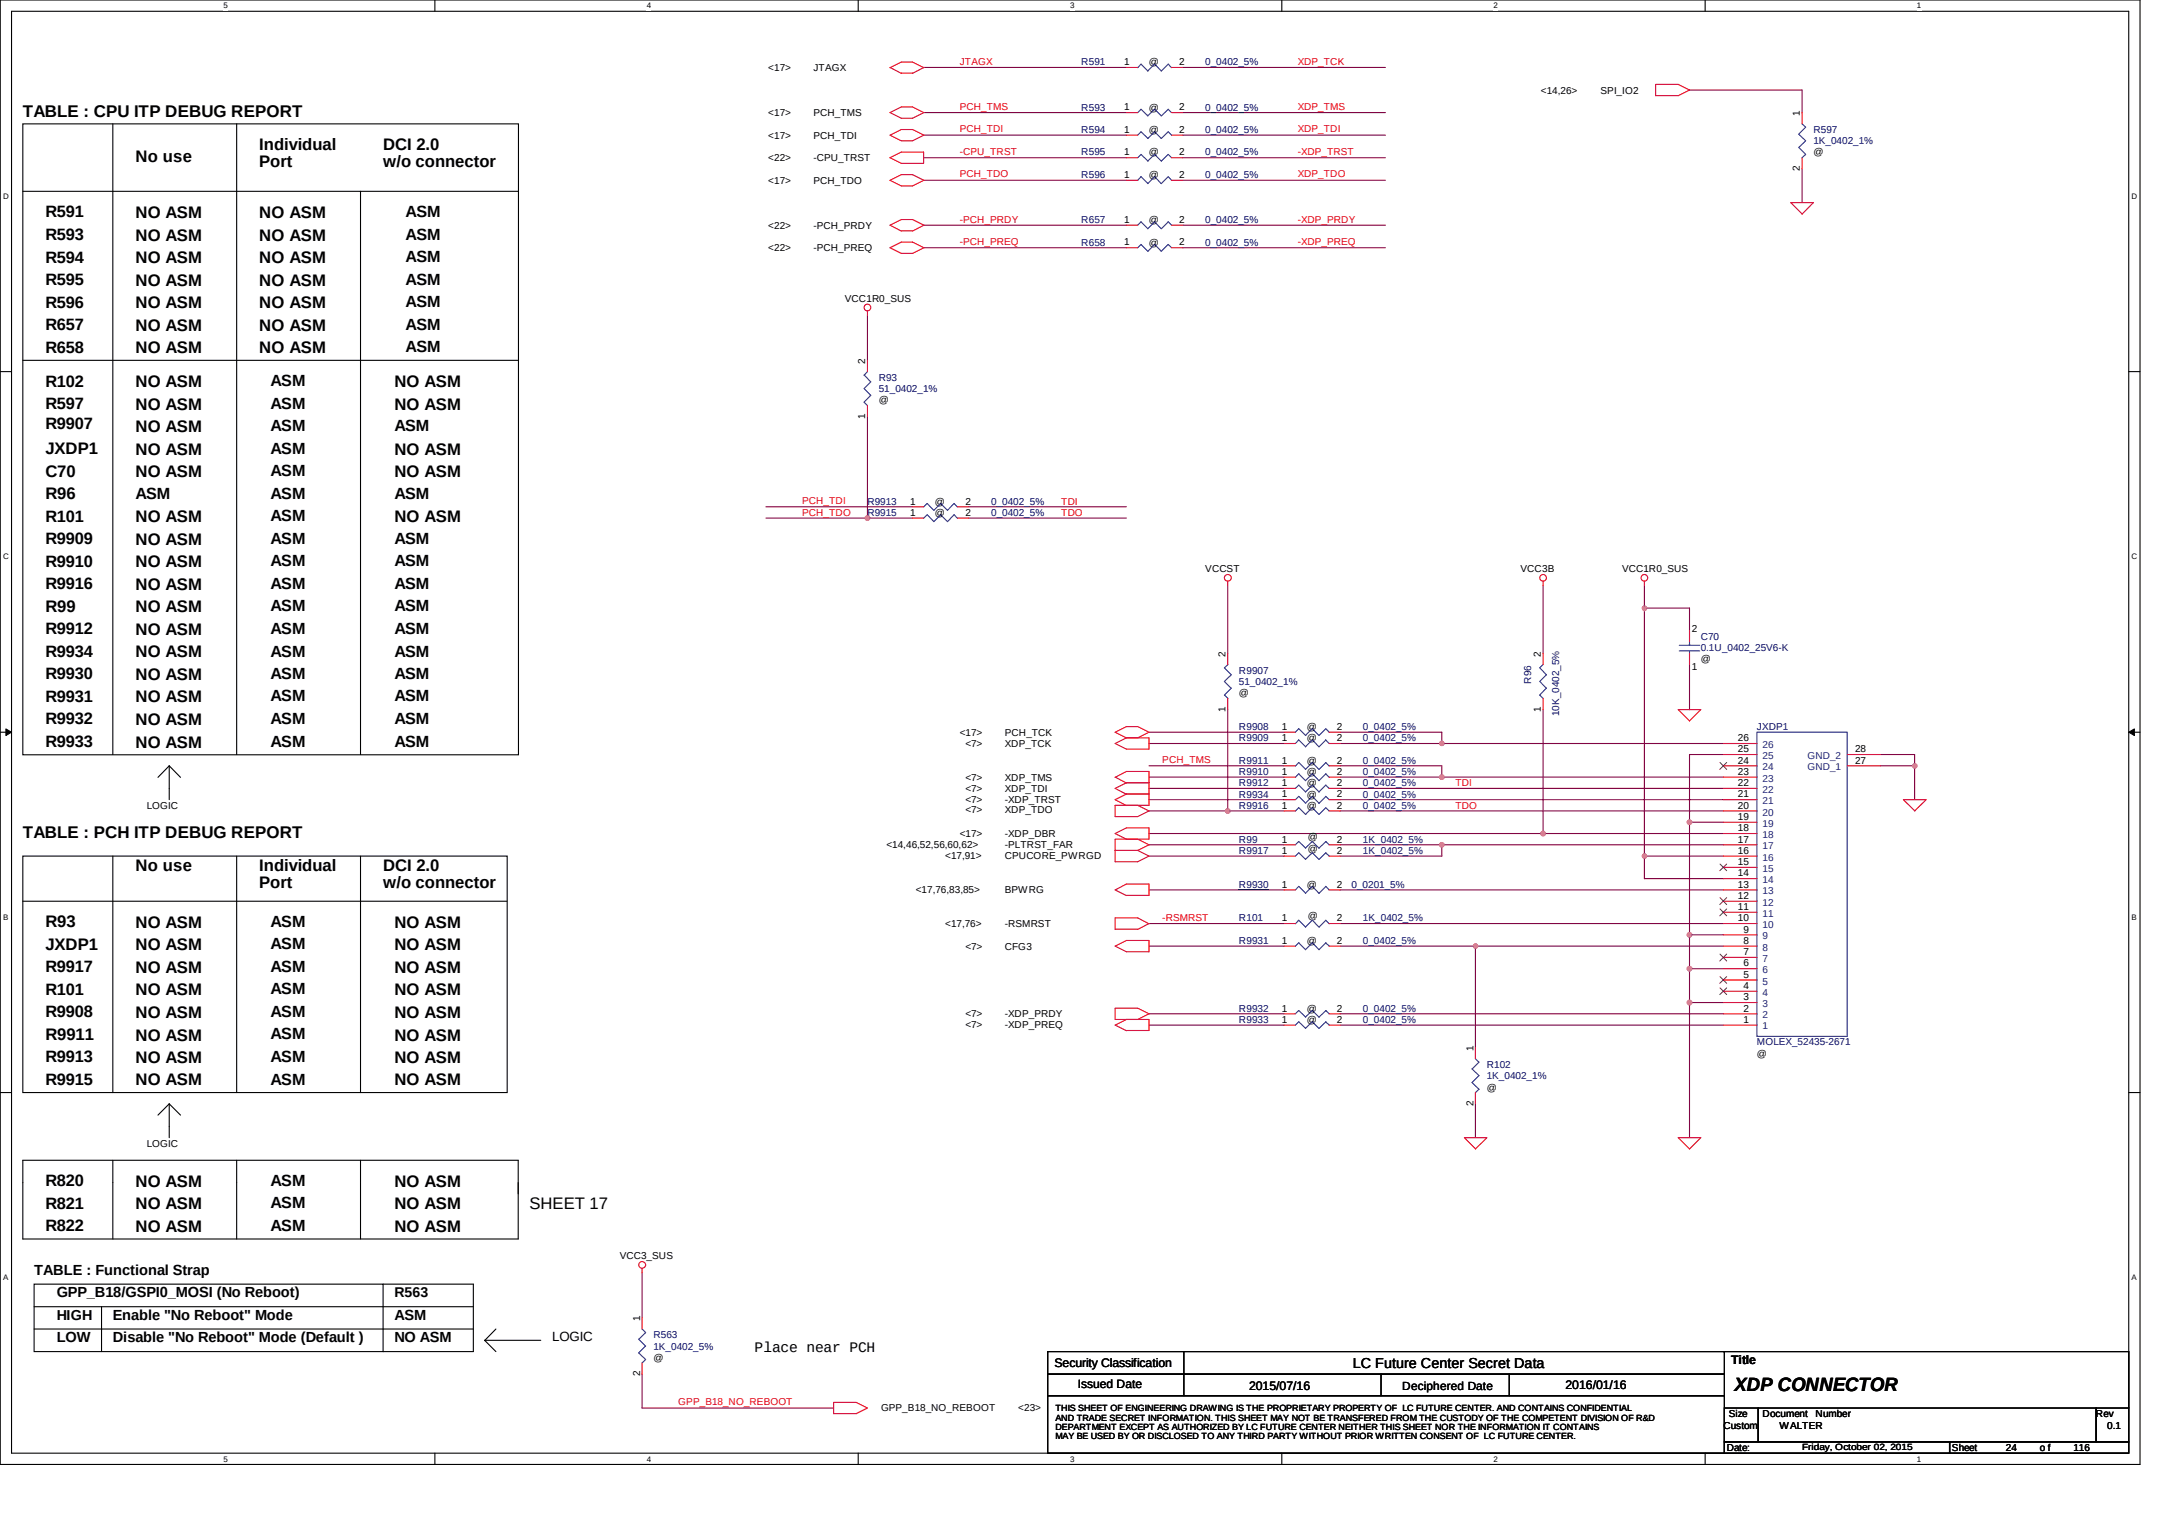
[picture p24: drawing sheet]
<svg xmlns="http://www.w3.org/2000/svg" width="297mm" height="210mm" viewBox="0 0 297 210" stroke-linecap="round" stroke-linejoin="round" font-family="sans-serif">
<defs><g id="words">
<text font-size="2.6" x="238.7" y="191.4">XDP CONNECTOR</text>
<g font-size="2.3">
<text x="3.1" y="16.1">TABLE : CPU ITP DEBUG REPORT</text>
<text x="18.6" y="22.3">No use</text>
<text x="35.7" y="20.7">Individual</text>
<text x="35.7" y="23">Port</text>
<text x="52.7" y="20.7">DCI 2.0</text>
<text x="52.7" y="23">w/o connector</text>
<text x="6.2" y="29.9">R591</text>
<text x="6.2" y="33">R593</text>
<text x="18.6" y="30">NO ASM</text>
<text x="18.6" y="33.1">NO ASM</text>
<text x="35.7" y="30">NO ASM</text>
<text x="35.7" y="33.1">NO ASM</text>
<text x="6.2" y="36.1">R594</text>
<text x="6.2" y="39.2">R595</text>
<text x="18.6" y="36.2">NO ASM</text>
<text x="18.6" y="39.3">NO ASM</text>
<text x="35.7" y="36.2">NO ASM</text>
<text x="35.7" y="39.3">NO ASM</text>
<text x="6.2" y="45.4">R657</text>
<text x="6.2" y="42.3">R596</text>
<text x="18.6" y="45.5">NO ASM</text>
<text x="18.6" y="42.4">NO ASM</text>
<text x="35.7" y="45.5">NO ASM</text>
<text x="35.7" y="42.4">NO ASM</text>
<text x="6.2" y="48.5">R658</text>
<text x="6.2" y="53.2">R102</text>
<text x="18.6" y="48.6">NO ASM</text>
<text x="18.6" y="53.2">NO ASM</text>
<text x="35.7" y="48.6">NO ASM</text>
<text x="54.3" y="53.2">NO ASM</text>
<text x="6.2" y="56.2">R597</text>
<text x="6.2" y="59.1">R9907</text>
<text x="18.6" y="56.3">NO ASM</text>
<text x="18.6" y="59.4">NO ASM</text>
<text x="54.3" y="56.3">NO ASM</text>
<text x="6.2" y="62.5">JXDP1</text>
<text x="6.2" y="65.6">C70</text>
<text x="18.6" y="62.5">NO ASM</text>
<text x="18.6" y="65.7">NO ASM</text>
<text x="54.3" y="62.5">NO ASM</text>
<text x="54.3" y="65.7">NO ASM</text>
<text x="6.2" y="68.7">R96</text>
<text x="6.2" y="71.8">R101</text>
<text x="18.6" y="71.8">NO ASM</text>
<text x="54.3" y="71.8">NO ASM</text>
<text x="6.2" y="74.9">R9909</text>
<text x="6.2" y="77.9">R9910</text>
<text x="18.6" y="74.9">NO ASM</text>
<text x="6.2" y="81">R9916</text>
<text x="18.6" y="78">NO ASM</text>
<text x="18.6" y="81.1">NO ASM</text>
<text x="6.2" y="84.2">R99</text>
<text x="6.2" y="87.2">R9912</text>
<text x="18.6" y="84.2">NO ASM</text>
<text x="18.6" y="87.3">NO ASM</text>
<text x="6.2" y="90.3">R9934</text>
<text x="6.2" y="93.5">R9930</text>
<text x="18.6" y="90.4">NO ASM</text>
<text x="18.6" y="93.5">NO ASM</text>
<text x="6.2" y="96.6">R9931</text>
<text x="6.2" y="99.6">R9932</text>
<text x="18.6" y="96.6">NO ASM</text>
<text x="18.6" y="99.7">NO ASM</text>
<text x="6.2" y="102.7">R9933</text>
<text x="18.6" y="102.8">NO ASM</text>
<text x="3.1" y="115.2">TABLE : PCH ITP DEBUG REPORT</text>
<text x="18.6" y="119.9">No use</text>
<text x="35.7" y="119.8">Individual</text>
<text x="52.7" y="119.8">DCI 2.0</text>
<text x="35.7" y="122.2">Port</text>
<text x="52.7" y="122.2">w/o connector</text>
<text x="6.2" y="127.6">R93</text>
<text x="6.2" y="130.7">JXDP1</text>
<text x="18.6" y="127.6">NO ASM</text>
<text x="18.6" y="130.7">NO ASM</text>
<text x="54.3" y="127.6">NO ASM</text>
<text x="54.3" y="130.7">NO ASM</text>
<text x="6.2" y="133.7">R9917</text>
<text x="6.2" y="136.8">R101</text>
<text x="18.6" y="133.8">NO ASM</text>
<text x="18.6" y="136.9">NO ASM</text>
<text x="54.3" y="133.8">NO ASM</text>
<text x="54.3" y="136.9">NO ASM</text>
<text x="6.2" y="139.9">R9908</text>
<text x="6.2" y="143.1">R9911</text>
<text x="18.6" y="140">NO ASM</text>
<text x="18.6" y="143.1">NO ASM</text>
<text x="54.3" y="140">NO ASM</text>
<text x="54.3" y="143.1">NO ASM</text>
<text x="6.2" y="146.1">R9913</text>
<text x="6.2" y="149.2">R9915</text>
<text x="18.6" y="146.2">NO ASM</text>
<text x="18.6" y="149.3">NO ASM</text>
<text x="54.3" y="146.2">NO ASM</text>
<text x="54.3" y="149.3">NO ASM</text>
<text x="6.2" y="166.3">R821</text>
<text x="6.2" y="163.2">R820</text>
<text x="18.6" y="166.3">NO ASM</text>
<text x="18.6" y="163.3">NO ASM</text>
<text x="54.3" y="166.3">NO ASM</text>
<text x="54.3" y="163.3">NO ASM</text>
<text x="72.8" y="166.3">SHEET 17</text>
<text x="6.2" y="169.4">R822</text>
<text x="18.6" y="169.4">NO ASM</text>
<text x="54.3" y="169.4">NO ASM</text>
</g>
<g font-size="2.2">
<text x="55.8" y="29.9">ASM</text>
<text x="55.8" y="33">ASM</text>
<text x="55.8" y="39.2">ASM</text>
<text x="55.8" y="36.1">ASM</text>
<text x="55.8" y="45.4">ASM</text>
<text x="55.8" y="42.3">ASM</text>
<text x="37.2" y="53.1">ASM</text>
<text x="55.8" y="48.5">ASM</text>
<text x="37.2" y="56.2">ASM</text>
<text x="37.2" y="59.3">ASM</text>
<text x="54.3" y="59.3">ASM</text>
<text x="37.2" y="65.5">ASM</text>
<text x="37.2" y="62.4">ASM</text>
<text x="18.6" y="68.6">ASM</text>
<text x="37.2" y="71.7">ASM</text>
<text x="37.2" y="68.6">ASM</text>
<text x="54.3" y="68.6">ASM</text>
<text x="37.2" y="74.8">ASM</text>
<text x="37.2" y="77.9">ASM</text>
<text x="54.3" y="74.8">ASM</text>
<text x="54.3" y="77.9">ASM</text>
<text x="37.2" y="81">ASM</text>
<text x="54.3" y="81">ASM</text>
<text x="37.2" y="84.1">ASM</text>
<text x="37.2" y="87.2">ASM</text>
<text x="54.3" y="84.1">ASM</text>
<text x="54.3" y="87.2">ASM</text>
<text x="37.2" y="90.3">ASM</text>
<text x="37.2" y="93.4">ASM</text>
<text x="54.3" y="90.3">ASM</text>
<text x="54.3" y="93.4">ASM</text>
<text x="37.2" y="96.5">ASM</text>
<text x="37.2" y="99.6">ASM</text>
<text x="54.3" y="96.5">ASM</text>
<text x="54.3" y="99.6">ASM</text>
<text x="37.2" y="102.7">ASM</text>
<text x="54.3" y="102.7">ASM</text>
<text x="37.2" y="127.5">ASM</text>
<text x="37.2" y="130.6">ASM</text>
<text x="37.2" y="136.8">ASM</text>
<text x="37.2" y="133.7">ASM</text>
<text x="37.2" y="139.9">ASM</text>
<text x="37.2" y="143">ASM</text>
<text x="37.2" y="149.2">ASM</text>
<text x="37.2" y="146.1">ASM</text>
<text x="37.2" y="166.2">ASM</text>
<text x="37.2" y="163.1">ASM</text>
<text x="37.2" y="169.3">ASM</text>
</g>
<g font-size="2">
<text x="4.7" y="175.4">TABLE : Functional Strap</text>
<text x="7.8" y="178.4">GPP_B18/GSPI0_MOSI (No Reboot)</text>
<text x="7.8" y="181.5">HIGH</text>
<text x="7.8" y="184.6">LOW</text>
<text x="15.5" y="181.5">Enable &quot;No Reboot&quot; Mode</text>
<text x="15.5" y="184.6">Disable &quot;No Reboot&quot; Mode (Default )</text>
<text x="54.3" y="181.5">ASM</text>
<text x="54.3" y="184.6">NO ASM</text>
<text x="103.8" y="185.9">Place near PCH</text>
<text x="186.1" y="188.2">LC Future Center Secret Data</text>
</g>
<text font-size="1.9" x="54.3" y="178.4">R563</text>
<text font-size="1.8" x="76" y="184.5">LOGIC</text>
<g font-size="1.7">
<text x="145.1" y="188.1">Security Classification</text>
<text x="148.3" y="191">Issued Date</text>
<text x="171.9" y="191.2">2015/07/16</text>
<text x="215.4" y="191">2016/01/16</text>
<text x="238.2" y="187.6">Title</text>
</g>
<text font-size="1.6" x="192.9" y="191.1">Deciphered Date</text>
<g font-size="1.4">
<text x="105.7" y="9.8">&lt;17&gt;</text>
<text x="111.9" y="9.8">JTAGX</text>
<text x="154.7" y="9">1</text>
<text x="158.1" y="9">@</text>
<text x="162.2" y="9">2</text>
<text x="105.7" y="16">&lt;17&gt;</text>
<text x="111.9" y="16">PCH_TMS</text>
<text x="154.7" y="15.2">1</text>
<text x="158.1" y="15.2">@</text>
<text x="162.2" y="15.2">2</text>
<text x="212" y="12.9">&lt;14,26&gt;</text>
<text x="220.2" y="12.9">SPI_IO2</text>
<text x="247.6" y="15.9" transform="rotate(-90 247.6 15.9)">1</text>
<text x="105.7" y="19.1">&lt;17&gt;</text>
<text x="105.7" y="22.2">&lt;22&gt;</text>
<text x="111.9" y="19.1">PCH_TDI</text>
<text x="111.9" y="22.2">-CPU_TRST</text>
<text x="154.7" y="21.4">1</text>
<text x="154.7" y="18.3">1</text>
<text x="158.1" y="21.4">@</text>
<text x="158.1" y="18.3">@</text>
<text x="162.2" y="21.4">2</text>
<text x="162.2" y="18.3">2</text>
<text x="247.6" y="23.6" transform="rotate(-90 247.6 23.6)">2</text>
<text x="249.5" y="21.4">@</text>
<text x="105.7" y="25.3">&lt;17&gt;</text>
<text x="111.9" y="25.3">PCH_TDO</text>
<text x="154.7" y="24.5">1</text>
<text x="158.1" y="24.5">@</text>
<text x="162.2" y="24.5">2</text>
<text x="105.7" y="31.5">&lt;22&gt;</text>
<text x="105.7" y="34.6">&lt;22&gt;</text>
<text x="111.9" y="31.5">-PCH_PRDY</text>
<text x="111.9" y="34.6">-PCH_PREQ</text>
<text x="154.7" y="30.7">1</text>
<text x="154.7" y="33.8">1</text>
<text x="158.1" y="30.7">@</text>
<text x="158.1" y="33.8">@</text>
<text x="162.2" y="30.7">2</text>
<text x="162.2" y="33.8">2</text>
<text x="116.2" y="41.6">VCC1R0_SUS</text>
<text x="119" y="50" transform="rotate(-90 119 50)">2</text>
<text x="119" y="57.6" transform="rotate(-90 119 57.6)">1</text>
<text x="120.9" y="55.5">@</text>
<text x="125.2" y="70.9">1</text>
<text x="125.2" y="69.4">1</text>
<text x="128.6" y="71">@</text>
<text x="128.6" y="69.4">@</text>
<text x="132.8" y="70.9">2</text>
<text x="132.8" y="69.4">2</text>
<text x="165.8" y="78.7">VCCST</text>
<text x="209.2" y="78.7">VCC3B</text>
<text x="223.2" y="78.7">VCC1R0_SUS</text>
<text x="232.8" y="86.9">2</text>
<text x="168.6" y="90.3" transform="rotate(-90 168.6 90.3)">2</text>
<text x="170.5" y="95.7">@</text>
<text x="212" y="90.3" transform="rotate(-90 212 90.3)">2</text>
<text x="232.8" y="92.2">1</text>
<text x="234" y="91.1">@</text>
<text x="132" y="101.2">&lt;17&gt;</text>
<text x="138.3" y="101.2">PCH_TCK</text>
<text x="168.6" y="97.9" transform="rotate(-90 168.6 97.9)">1</text>
<text x="176.4" y="100.4">1</text>
<text x="176.4" y="102">1</text>
<text x="179.8" y="100.4">@</text>
<text x="179.8" y="102">@</text>
<text x="183.9" y="100.4">2</text>
<text x="183.9" y="102">2</text>
<text x="212" y="97.9" transform="rotate(-90 212 97.9)">1</text>
<text x="239.1" y="102">26</text>
<text x="132.8" y="102.7">&lt;7&gt;</text>
<text x="132.8" y="107.4">&lt;7&gt;</text>
<text x="138.3" y="102.7">XDP_TCK</text>
<text x="138.3" y="107.4">XDP_TMS</text>
<text x="176.4" y="105.1">1</text>
<text x="176.4" y="106.6">1</text>
<text x="179.8" y="105.1">@</text>
<text x="179.8" y="106.6">@</text>
<text x="183.9" y="105.1">2</text>
<text x="183.9" y="106.6">2</text>
<text x="239.1" y="106.6">23</text>
<text x="239.1" y="105.1">24</text>
<text x="239.1" y="103.5">25</text>
<text x="255.2" y="105.1">27</text>
<text x="255.2" y="103.5">28</text>
<text x="20.2" y="111.3">LOGIC</text>
<text x="132.8" y="108.9">&lt;7&gt;</text>
<text x="132.8" y="110.5">&lt;7&gt;</text>
<text x="132.8" y="111.9">&lt;7&gt;</text>
<text x="138.3" y="108.9">XDP_TDI</text>
<text x="138.3" y="110.5">-XDP_TRST</text>
<text x="138.3" y="111.9">XDP_TDO</text>
<text x="176.4" y="108.1">1</text>
<text x="176.4" y="111.2">1</text>
<text x="176.4" y="109.7">1</text>
<text x="179.8" y="108.2">@</text>
<text x="179.8" y="111.3">@</text>
<text x="179.8" y="109.7">@</text>
<text x="183.9" y="108.1">2</text>
<text x="183.9" y="111.2">2</text>
<text x="183.9" y="109.7">2</text>
<text x="239.1" y="112.8">19</text>
<text x="239.1" y="111.2">20</text>
<text x="239.1" y="109.7">21</text>
<text x="239.1" y="108.1">22</text>
<text x="122" y="116.7">&lt;14,46,52,56,60,62&gt;</text>
<text x="130" y="118.2">&lt;17,91&gt;</text>
<text x="132" y="115.1">&lt;17&gt;</text>
<text x="138.3" y="115.1">-XDP_DBR</text>
<text x="138.3" y="116.7">-PLTRST_FAR</text>
<text x="138.3" y="118.2">CPUCORE_PWRGD</text>
<text x="176.4" y="117.4">1</text>
<text x="176.4" y="115.9">1</text>
<text x="179.9" y="117.2">@</text>
<text x="179.9" y="115.6">@</text>
<text x="183.9" y="117.4">2</text>
<text x="183.9" y="115.9">2</text>
<text x="239.1" y="119">15</text>
<text x="239.1" y="117.4">16</text>
<text x="239.1" y="115.9">17</text>
<text x="239.1" y="114.3">18</text>
<text x="126" y="122.9">&lt;17,76,83,85&gt;</text>
<text x="138.3" y="122.9">BPWRG</text>
<text x="176.4" y="122.1">1</text>
<text x="179.8" y="122.1">@</text>
<text x="183.9" y="122.1">2</text>
<text x="239.1" y="125.2">11</text>
<text x="239.1" y="123.6">12</text>
<text x="239.1" y="122.1">13</text>
<text x="239.1" y="120.5">14</text>
<text x="130" y="127.5">&lt;17,76&gt;</text>
<text x="132.8" y="130.6">&lt;7&gt;</text>
<text x="138.3" y="127.5">-RSMRST</text>
<text x="138.3" y="130.6">CFG3</text>
<text x="176.4" y="126.7">1</text>
<text x="176.4" y="129.8">1</text>
<text x="179.8" y="129.9">@</text>
<text x="179.9" y="126.4">@</text>
<text x="183.9" y="126.7">2</text>
<text x="183.9" y="129.8">2</text>
<text x="239.1" y="126.7">10</text>
<text x="239.9" y="131.4">7</text>
<text x="239.9" y="129.8">8</text>
<text x="239.9" y="128.3">9</text>
<text x="239.9" y="137.6">3</text>
<text x="239.9" y="136">4</text>
<text x="239.9" y="134.5">5</text>
<text x="239.9" y="132.9">6</text>
<text x="132.8" y="139.9">&lt;7&gt;</text>
<text x="132.8" y="141.5">&lt;7&gt;</text>
<text x="138.3" y="139.9">-XDP_PRDY</text>
<text x="138.3" y="141.5">-XDP_PREQ</text>
<text x="176.4" y="140.7">1</text>
<text x="176.4" y="139.1">1</text>
<text x="179.8" y="140.7">@</text>
<text x="179.8" y="139.1">@</text>
<text x="183.9" y="140.7">2</text>
<text x="183.9" y="139.1">2</text>
<text x="239.9" y="140.7">1</text>
<text x="239.9" y="139.1">2</text>
<text x="202.7" y="144.5" transform="rotate(-90 202.7 144.5)">1</text>
<text x="241.7" y="145.3">@</text>
<text x="202.7" y="152.2" transform="rotate(-90 202.7 152.2)">2</text>
<text x="204.5" y="150">@</text>
<text x="20.2" y="157.7">LOGIC</text>
<text x="85.3" y="173.2">VCC3_SUS</text>
<text x="88.1" y="181.8" transform="rotate(-90 88.1 181.8)">1</text>
<text x="88.1" y="189.3" transform="rotate(-90 88.1 189.3)">2</text>
<text x="89.9" y="187.2">@</text>
<text x="121.2" y="194.1">GPP_B18_NO_REBOOT</text>
<text x="140.1" y="194.1">&lt;23&gt;</text>
<text x="237.1" y="196.5">Custom</text>
<text x="237.9" y="194.9">Size</text>
<text x="242.5" y="194.9">Document</text>
<text x="244.8" y="196.5">WALTER</text>
<text x="249.8" y="194.9">Number</text>
<text x="288.4" y="194.9">Rev</text>
<text x="289.9" y="196.5">0.1</text>
<text x="237.6" y="199.6">Date:</text>
<text x="268.5" y="199.6">Sheet</text>
<text x="276" y="199.6">24</text>
<text x="280.6" y="199.6">o f</text>
<text x="285.3" y="199.6">116</text>
</g>
<g font-size="1.4" fill="#f00">
<text x="132" y="9">JTAGX</text>
<text x="178.5" y="8.9">XDP_TCK</text>
<text x="132" y="15.1">PCH_TMS</text>
<text x="178.5" y="15.1">XDP_TMS</text>
<text x="132" y="18.2">PCH_TDI</text>
<text x="132" y="21.3">-CPU_TRST</text>
<text x="178.5" y="18.2">XDP_TDI</text>
<text x="178.5" y="21.3">-XDP_TRST</text>
<text x="132" y="24.4">PCH_TDO</text>
<text x="178.5" y="24.4">XDP_TDO</text>
<text x="132" y="30.6">-PCH_PRDY</text>
<text x="132" y="33.7">-PCH_PREQ</text>
<text x="178.5" y="30.6">-XDP_PRDY</text>
<text x="178.5" y="33.7">-XDP_PREQ</text>
<text x="110.3" y="69.4">PCH_TDI</text>
<text x="110.3" y="70.9">PCH_TDO</text>
<text x="146" y="69.4">TDI</text>
<text x="146" y="71">TDO</text>
<text x="159.9" y="105">PCH_TMS</text>
<text x="200.2" y="111.3">TDO</text>
<text x="200.2" y="108.2">TDI</text>
<text x="159.9" y="126.8">-RSMRST</text>
<text x="93.3" y="193.3">GPP_B18_NO_REBOOT</text>
</g>
<g font-size="1.4" fill="#000080">
<text x="148.8" y="9">R591</text>
<text x="165.8" y="9">0_0402_5%</text>
<text x="148.8" y="15.2">R593</text>
<text x="165.8" y="15.2">0_0402_5%</text>
<text x="148.8" y="21.4">R595</text>
<text x="148.8" y="18.3">R594</text>
<text x="165.8" y="21.4">0_0402_5%</text>
<text x="165.8" y="18.3">0_0402_5%</text>
<text x="249.5" y="18.3">R597</text>
<text x="249.5" y="19.8">1K_0402_1%</text>
<text x="148.8" y="24.5">R596</text>
<text x="165.8" y="24.5">0_0402_5%</text>
<text x="148.8" y="30.7">R657</text>
<text x="148.8" y="33.8">R658</text>
<text x="165.8" y="30.7">0_0402_5%</text>
<text x="165.8" y="33.8">0_0402_5%</text>
<text x="120.9" y="52.4">R93</text>
<text x="120.9" y="53.9">51_0402_1%</text>
<text x="119.3" y="71">R9915</text>
<text x="119.3" y="69.4">R9913</text>
<text x="136.4" y="71">0_0402_5%</text>
<text x="136.4" y="69.4">0_0402_5%</text>
<text x="234" y="88">C70</text>
<text x="234" y="89.6">0.1U_0402_25V6-K</text>
<text x="170.5" y="92.7">R9907</text>
<text x="170.5" y="94.2">51_0402_1%</text>
<text x="210.6" y="94.1" transform="rotate(-90 210.6 94.1)">R96</text>
<text x="170.5" y="100.4">R9908</text>
<text x="170.5" y="102">R9909</text>
<text x="187.5" y="100.4">0_0402_5%</text>
<text x="187.5" y="102">0_0402_5%</text>
<text x="214.5" y="98.5" transform="rotate(-90 214.5 98.5)">10K_0402_5%</text>
<text x="241.7" y="100.4">JXDP1</text>
<text x="170.5" y="105.1">R9911</text>
<text x="170.5" y="106.6">R9910</text>
<text x="187.5" y="105.1">0_0402_5%</text>
<text x="187.5" y="106.6">0_0402_5%</text>
<text x="170.5" y="108.2">R9912</text>
<text x="170.5" y="111.3">R9916</text>
<text x="170.5" y="109.7">R9934</text>
<text x="187.5" y="108.2">0_0402_5%</text>
<text x="187.5" y="111.3">0_0402_5%</text>
<text x="187.5" y="109.7">0_0402_5%</text>
<text x="170.5" y="117.5">R9917</text>
<text x="170.5" y="115.9">R99</text>
<text x="187.5" y="117.5">1K_0402_5%</text>
<text x="187.5" y="115.9">1K_0402_5%</text>
<text x="170.5" y="122.1">R9930</text>
<text x="185.9" y="122.1">0_0201_5%</text>
<text x="170.5" y="126.8">R101</text>
<text x="170.5" y="129.9">R9931</text>
<text x="187.5" y="126.8">1K_0402_5%</text>
<text x="187.5" y="129.9">0_0402_5%</text>
<text x="170.5" y="140.7">R9933</text>
<text x="170.5" y="139.1">R9932</text>
<text x="187.5" y="140.7">0_0402_5%</text>
<text x="187.5" y="139.1">0_0402_5%</text>
<text x="241.7" y="143.8">MOLEX_52435-2671</text>
<text x="204.5" y="146.9">R102</text>
<text x="204.5" y="148.4">1K_0402_1%</text>
<text x="89.9" y="184.1">R563</text>
<text x="89.9" y="185.6">1K_0402_5%</text>
</g>
<g font-size="1.4" fill="#004080">
<text x="242.5" y="107.5">23</text>
<text x="242.5" y="106">24</text>
<text x="242.5" y="104.5">25</text>
<text x="242.5" y="102.9">26</text>
<text x="248.7" y="106">GND_1</text>
<text x="248.7" y="104.5">GND_2</text>
<text x="242.5" y="113.7">19</text>
<text x="242.5" y="112.2">20</text>
<text x="242.5" y="110.6">21</text>
<text x="242.5" y="109.1">22</text>
<text x="242.5" y="119.9">15</text>
<text x="242.5" y="118.4">16</text>
<text x="242.5" y="116.8">17</text>
<text x="242.5" y="115.3">18</text>
<text x="242.5" y="124.6">12</text>
<text x="242.5" y="123">13</text>
<text x="242.5" y="121.5">14</text>
<text x="242.5" y="130.8">8</text>
<text x="242.5" y="129.2">9</text>
<text x="242.5" y="127.7">10</text>
<text x="242.5" y="126.1">11</text>
<text x="242.5" y="137">4</text>
<text x="242.5" y="135.4">5</text>
<text x="242.5" y="133.9">6</text>
<text x="242.5" y="132.3">7</text>
<text x="242.5" y="141.6">1</text>
<text x="242.5" y="140.1">2</text>
<text x="242.5" y="138.5">3</text>
</g>
<g font-size="1.2">
<text x="145.2" y="194.1">THIS SHEET OF ENGINEERING DRAWING IS THE PROPRIETARY PROPERTY OF LC FUTURE CENTER. AND CONTAINS CONFIDENTIAL</text>
<text x="145.2" y="195.4">AND TRADE SECRET INFORMATION. THIS SHEET MAY NOT BE TRANSFERED FROM THE CUSTODY OF THE COMPETENT DIVISION OF R&amp;D</text>
<text x="145.2" y="196.6">DEPARTMENT EXCEPT AS AUTHORIZED BY LC FUTURE CENTER NEITHER THIS SHEET NOR THE INFORMATION IT CONTAINS</text>
<text x="145.2" y="197.9">MAY BE USED BY OR DISCLOSED TO ANY THIRD PARTY WITHOUT PRIOR WRITTEN CONSENT OF LC FUTURE CENTER.</text>
<text x="247.9" y="199.4">Friday, October 02, 2015</text>
</g>
<g font-size="1.1">
<text x="30.7" y="1.2">5</text>
<text x="89" y="1.2">4</text>
<text x="147.2" y="1.2">3</text>
<text x="205.5" y="1.2">2</text>
<text x="263.7" y="1.2">1</text>
<text x=".4" y="27.3">D</text>
<text x="293.3" y="27.3">D</text>
<text x=".4" y="76.9">C</text>
<text x="293.3" y="76.9">C</text>
<text x=".4" y="126.5">B</text>
<text x="293.3" y="126.5">B</text>
<text x=".4" y="176.1">A</text>
<text x="293.3" y="176.1">A</text>
<text x="30.7" y="201">5</text>
<text x="89" y="201">4</text>
<text x="147.2" y="201">3</text>
<text x="205.5" y="201">2</text>
<text x="263.7" y="201">1</text>
</g>
</g></defs>
<path d="M0 0h294.4v201.4h-294.4zM1.6 1.6h291.3v198.3h-291.3z" fill="none" stroke="#000" stroke-width=".15"/>
<g fill="#fff">
<path d="M30.7 .1h.6v1.3h-.6z" fill-rule="evenodd"/>
<path d="M30.7 200h.6v1.3h-.6z" fill-rule="evenodd"/>
</g>
<path d="M59.8 0v1.6M59.8 199.9v1.5" fill="none" stroke="#000" stroke-width=".15"/>
<g fill="#fff">
<path d="M89 .1h.6v1.3h-.6z" fill-rule="evenodd"/>
<path d="M89 200h.6v1.3h-.6z" fill-rule="evenodd"/>
</g>
<path d="M118.1 0v1.6M118.1 199.9v1.5" fill="none" stroke="#000" stroke-width=".15"/>
<g fill="#fff">
<path d="M147.2 .1h.6v1.3h-.6z" fill-rule="evenodd"/>
<path d="M147.2 200h.6v1.3h-.6z" fill-rule="evenodd"/>
</g>
<path d="M176.4 0v1.6M176.4 199.9v1.5" fill="none" stroke="#000" stroke-width=".15"/>
<g fill="#fff">
<path d="M205.5 .1h.6v1.3h-.6z" fill-rule="evenodd"/>
<path d="M205.5 200h.6v1.3h-.6z" fill-rule="evenodd"/>
</g>
<path d="M234.6 0v1.6M234.6 199.9v1.5" fill="none" stroke="#000" stroke-width=".15"/>
<g fill="#fff">
<path d="M263.7 .1h.7v1.3h-.7z" fill-rule="evenodd"/>
<path d="M263.7 200h.7v1.3h-.7z" fill-rule="evenodd"/>
<path d="M.4 26.3h.8v1.3h-.8z" fill-rule="evenodd"/>
<path d="M293.3 26.3h.8v1.3h-.8z" fill-rule="evenodd"/>
<path d="M.4 75.9h.8v1.3h-.8z" fill-rule="evenodd"/>
<path d="M293.3 75.9h.8v1.3h-.8z" fill-rule="evenodd"/>
</g>
<path d="M0 51.1h1.6M292.9 51.1h1.5" fill="none" stroke="#000" stroke-width=".15"/>
<g fill="#fff">
<path d="M.4 125.5h.8v1.3h-.8z" fill-rule="evenodd"/>
<path d="M293.3 125.5h.7v1.3h-.7z" fill-rule="evenodd"/>
</g>
<path d="M0 100.7h1.6M292.9 100.7h1.5" fill="none" stroke="#000" stroke-width=".15"/>
<path d="M.8 100.3l.8 .4-.8 .5zM292.9 100.7l.8-.4v.9z" fill="#000"/>
<path d="M.8 100.3l.8 .4-.8 .5zM292.9 100.7l.8-.4v.9z" fill="none" stroke="#000" stroke-width=".14"/>
<g fill="#fff">
<path d="M.4 175.1h.8v1.2h-.8z" fill-rule="evenodd"/>
<path d="M293.3 175.1h.7v1.2h-.7z" fill-rule="evenodd"/>
</g>
<g fill="none" stroke="#000" stroke-width=".15">
<path d="M3.1 17h68.2v86.8h-68.2zM15.5 17v86.8M32.6 17v86.8M3.1 26.3h68.2M49.6 26.3v77.5M3.1 49.6h68.2M3.1 117.8h66.7v32.5h-66.7zM15.5 117.8v32.5M23.3 105.3l-1.6 1.6M23.3 105.3v4.7M23.3 105.3l1.5 1.6M32.6 117.8v32.5"/>
<path d="M49.6 117.8v32.5M3.1 124h66.6M0 150.3h1.6M3.1 159.6h68.2v10.8h-68.2zM15.5 159.6v10.8M23.3 151.8v4.7M23.3 151.8l-1.6 1.6M23.3 151.8l1.5 1.6M32.6 159.6v10.8M49.6 159.6v10.8M292.9 150.3h1.5M4.7 176.6h48v9.3h-48z"/>
<path d="M4.7 179.7h60.4M14 179.7v6.2M52.7 176.6h12.4v9.3h-12.4M4.7 182.8h60.4M68.2 182.8l-1.5 1.6M74.4 184.4h-7.7l1.5 1.5"/>
</g>
<g fill="none" stroke="#800040" stroke-width=".15">
<path d="M127.1 9.3h27.9M127.1 15.5h27.9M127.1 18.6h27.9M162.7 9.3h27.9M162.7 15.5h27.9M162.7 18.6h27.9M232.4 12.4h15.5v3.1M127.1 31h27.9M127.1 34.1h27.9M127.1 21.7h27.9M127.1 24.8h27.9M162.7 31h27.9"/>
<path d="M162.7 34.1h27.9M162.7 21.7h27.9M162.7 24.8h27.9M247.9 23.2v4.7M105.4 69.7h20.2M105.4 71.3h13.9M133.3 69.7h21.7"/>
</g>
<circle cx="119.3" cy="71.3" r=".32" fill="#f0f"/>
<circle cx="119.3" cy="71.3" r=".32" fill="none" stroke="#f0f" stroke-width=".15"/>
<path d="M119.3 43.4v6.2M119.3 57.3v14h6.3M133.3 71.3h21.7M226.2 83.6v34.2h10.9M184.4 111.5h52.7M158.1 127h18.6M184.4 127h52.7" fill="none" stroke="#800040" stroke-width=".15"/>
<circle cx="226.2" cy="117.8" r=".31" fill="#f0f"/>
<circle cx="226.2" cy="117.8" r=".31" fill="none" stroke="#f0f" stroke-width=".15"/>
<circle cx="226.2" cy="83.7" r=".31" fill="#f0f"/>
<circle cx="226.2" cy="83.7" r=".31" fill="none" stroke="#f0f" stroke-width=".15"/>
<path d="M232.4 113.1h4.7M237.1 103.8h-4.7v24.8" fill="none" stroke="#800040" stroke-width=".15"/>
<circle cx="232.4" cy="113.1" r=".32" fill="#f0f"/>
<circle cx="232.4" cy="113.1" r=".32" fill="none" stroke="#f0f" stroke-width=".15"/>
<circle cx="232.4" cy="128.6" r=".32" fill="#f0f"/>
<circle cx="232.4" cy="128.6" r=".32" fill="none" stroke="#f0f" stroke-width=".15"/>
<path d="M232.4 133.2h4.7M237.1 128.6h-4.7v9.3h4.7" fill="none" stroke="#800040" stroke-width=".15"/>
<circle cx="232.4" cy="133.2" r=".32" fill="#f0f"/>
<circle cx="232.4" cy="133.2" r=".32" fill="none" stroke="#f0f" stroke-width=".15"/>
<path d="M232.4 137.9v18.6" fill="none" stroke="#800040" stroke-width=".15"/>
<circle cx="232.4" cy="137.9" r=".32" fill="#f0f"/>
<circle cx="232.4" cy="137.9" r=".32" fill="none" stroke="#f0f" stroke-width=".15"/>
<path d="M158.1 116.2h18.6M203 130.1h34.1" fill="none" stroke="#800040" stroke-width=".15"/>
<circle cx="203" cy="130.1" r=".31" fill="#f0f"/>
<circle cx="203" cy="130.1" r=".31" fill="none" stroke="#f0f" stroke-width=".15"/>
<path d="M212.3 97.6v17.1M226.2 80.6v3h6.2v3.1M232.4 91.4v6.2M184.4 116.2h14" fill="none" stroke="#800040" stroke-width=".15"/>
<circle cx="212.3" cy="114.7" r=".32" fill="#f0f"/>
<circle cx="212.3" cy="114.7" r=".32" fill="none" stroke="#f0f" stroke-width=".15"/>
<path d="M258.8 103.8h4.6v1.5h-4.6" fill="none" stroke="#800040" stroke-width=".15"/>
<circle cx="263.4" cy="105.4" r=".3" fill="#f0f"/>
<circle cx="263.4" cy="105.4" r=".3" fill="none" stroke="#f0f" stroke-width=".15"/>
<path d="M212.3 80.6v9.3M158.1 100.7h18.6M158.1 102.3h18.6M184.4 100.7h14v1.6h-14M263.4 105.3v4.7M203 130.1v14M203 151.8v4.7" fill="none" stroke="#800040" stroke-width=".15"/>
<circle cx="198.4" cy="102.3" r=".31" fill="#f0f"/>
<circle cx="198.4" cy="102.3" r=".31" fill="none" stroke="#f0f" stroke-width=".15"/>
<path d="M158.1 106.9h18.6M184.4 106.9h52.7M184.4 105.3h14v1.6M198.4 102.3h38.7" fill="none" stroke="#800040" stroke-width=".15"/>
<circle cx="198.4" cy="106.9" r=".32" fill="#f0f"/>
<circle cx="198.4" cy="106.9" r=".32" fill="none" stroke="#f0f" stroke-width=".15"/>
<path d="M168.9 97.6v13.9h-10.8M168.9 80.6v9.3M158.1 105.3h18.6M158.1 108.4h18.6M184.4 108.4h52.7" fill="none" stroke="#800040" stroke-width=".15"/>
<circle cx="168.9" cy="111.5" r=".32" fill="#f0f"/>
<circle cx="168.9" cy="111.5" r=".32" fill="none" stroke="#f0f" stroke-width=".15"/>
<path d="M158.1 114.7h79M158.1 117.8h18.6M168.9 111.5h7.8M226.2 117.8v3.1h10.9M237.1 116.2h-38.7v1.6h-14" fill="none" stroke="#800040" stroke-width=".15"/>
<circle cx="198.4" cy="116.2" r=".32" fill="#f0f"/>
<circle cx="198.4" cy="116.2" r=".32" fill="none" stroke="#f0f" stroke-width=".15"/>
<path d="M158.1 110h18.6M184.4 110h52.7M158.1 122.4h18.6M158.1 139.5h18.6M158.1 130.1h18.6M184.4 122.4h52.7M184.4 139.5h52.7M184.4 130.1h18.6M158.1 141h18.6M184.4 141h52.7M88.3 175.1v6.2M88.3 189v4.7h26.4" fill="none" stroke="#800040" stroke-width=".15"/>
<g fill="none" stroke="#f00" stroke-width=".15">
<path d="M122.4 15.5l1.6-.8h1.6l1.5 .8-1.5 .8h-1.6zM122.4 18.6l1.6-.8h1.6l1.5 .8-1.5 .8h-1.6zM122.4 9.3l1.6-.8h1.6l1.5 .8M122.4 9.3l1.6 .8M124 10.1h1.6M127.1 9.3l-1.5 .8M155 15.5h1.5M155 9.3h1.5M155 18.6h1.5M161.2 15.5h1.5M161.2 9.3h1.5M161.2 18.6h1.5"/>
<path d="M227.8 11.6h3.1l1.5 .8-1.5 .8h-3.1zM247.9 15.5v1.5M122.4 34.1l1.6-.8h1.6l1.5 .8-1.5 .8h-1.6zM122.4 24.8l1.6-.8h1.6l1.5 .8-1.5 .8h-1.6zM122.4 21.7l1.6-.8h3.1v1.6h-3.1zM124 31.8l-1.6-.8 1.6-.8h1.6l1.5 .8-1.5 .8M124 31.8h1.6M155 24.8h1.5M155 21.7h1.5M155 31h1.5M155 34.1h1.5M161.2 24.8h1.5"/>
<path d="M161.2 21.7h1.5M161.2 31h1.5M161.2 34.1h1.5M247.9 29.5l1.6-1.6h-3.1l1.6 1.6M247.9 21.7v1.5M119.3 42.8v.6M119.3 49.6v1.5M119.3 55.8v1.5M125.6 71.3h1.5M125.6 69.7h1.5M131.7 71.3h1.6M131.7 69.7h1.6"/>
<path d="M168.9 79.9v.7M212.3 79.9v.7M226.2 79.9v.7M168.9 89.9v1.5M168.9 96.1v1.5M212.3 89.9v1.5M212.3 96.1v1.5M230.9 97.6h3.1l-1.6 1.6zM232.4 86.7v1.6M232.4 89.9v1.5M153.4 102.3l1.6-.8h3.1v1.5h-3.1zM153.4 106.9l1.6-.8h3.1v4.7h-4.7v1.5h3.1l1.6-.8-1.6-.7"/>
<path d="M153.4 106.9l1.6 .8M153.4 117h3.1M155 115.4l-1.6-.7 1.6-.8h3.1v1.5h-4.7v3.1h3.1l1.6-.7-1.6-.8M155 101.5l-1.6-.8 1.6-.8h1.5l1.6 .8-1.6 .8M156.5 115.4l1.6 .8-1.6 .8M158.1 107.7h-3.1l-1.6 .7 1.6 .9M158.1 109.2h-3.1l-1.6 .8 1.6 .8M176.7 110h1.5M176.7 117.8h1.5M176.7 100.7h1.5M176.7 116.2h1.5M176.7 111.5h1.5"/>
<path d="M176.7 108.4h1.5M176.7 106.9h1.5M176.7 105.3h1.5M176.7 102.3h1.5M182.8 110h1.6M182.8 117.8h1.6M182.8 100.7h1.6M182.8 116.2h1.6M182.8 111.5h1.6M182.8 108.4h1.6M182.8 106.9h1.6M182.8 105.3h1.6"/>
<path d="M182.8 102.3h1.6M237.1 110h4.6M237.1 117.8h4.6M237.1 116.2h4.6M237.1 119.3h4.6M237.1 114.7h4.6M237.1 113.1h4.6M237.1 111.5h4.6M237.1 108.4h4.6M237.1 106.9h4.6M237.1 105.3h4.6M237.1 103.8h4.6"/>
<path d="M237.1 102.3h4.6M254.1 105.3h4.7M254.1 103.8h4.7M265 110h-3.1l1.6 1.5M265 110l-1.6 1.5M153.4 130.1l1.6-.7h3.1v1.5h-3.1zM155 123.2h3.1v-1.6h-3.1l-1.6 .8 1.6 .8M158.1 127.1l-1.6-.8h-3.1v1.5h3.1M158.1 127l-1.6 .8M176.7 127h1.5M176.7 139.5h1.5M176.7 130.1h1.5"/>
<path d="M176.7 122.4h1.5M182.8 127h1.6M182.8 139.5h1.6M182.8 130.1h1.6M182.8 122.4h1.6M237.1 127h4.6M237.1 139.5h4.6M237.1 137.9h4.6M237.1 136.3h4.6M237.1 134.8h4.6M237.1 133.2h4.6M237.1 131.7h4.6"/>
<path d="M237.1 130.1h4.6M237.1 128.6h4.6M237.1 125.5h4.6M237.1 124h4.6M237.1 122.4h4.6M237.1 120.9h4.6M155 140.2l-1.6 .8 1.6 .8M156.5 140.2l1.6-.7-1.6-.8h-3.1v1.5h4.7v1.5h-3.1M176.7 141h1.5M182.8 141h1.6M203 144.1v1.5M203 150.3v1.5"/>
<path d="M204.5 156.5h-3l1.5 1.5M204.6 156.5l-1.6 1.5M230.9 156.5h3.1l-1.6 1.5zM237.1 141h4.6M88.3 174.4v.7M88.3 181.3v1.5M88.3 187.5v1.5M114.7 192.9h3.1l1.5 .8-1.5 .8h-3.1z"/>
<circle cx="119.3" cy="42.3" r=".46"/>
<circle cx="168.9" cy="79.5" r=".47"/>
<circle cx="212.3" cy="79.5" r=".46"/>
<circle cx="226.2" cy="79.5" r=".46"/>
<circle cx="88.4" cy="174" r=".47"/>
</g>
<path d="M144.1 185.9h93.1v3.1h-93.1zM144.1 189h93.1v3h-93.1zM144.1 192h93.1v7.9h-93.1zM162.9 185.9v6.1M190 189v3M207.6 189v3M237.1 185.9h55.8v7.8M237.2 193.7h4.7v4.6h-4.7zM237.2 198.3h31.1v1.6h-31.1zM241.9 193.7h46.5v4.6h-46.5zM268.2 198.3h24.7v1.6h-24.7zM288.4 193.7h4.5v4.6h-4.5z" fill="none" stroke="#000" stroke-width=".15"/>
<g fill="none" stroke="#00f" stroke-width=".15">
<path d="M156.5 15.5l.5-.5 .9 .9M156.5 9.3l.5-.5 .9 1M156.5 18.6l.5-.5 .9 1M161.2 15.5l-.5-.5-.9 .9-.9-.9-1 .9M161.2 9.3l-.5-.5-.9 1-.9-1-1 1M161.2 18.6l-.5-.5-.9 1-.9-1-1 1M247.9 17l.5 .5-.9 1 .9 .9-.9 .9 .9 .9-.5 .5M156.5 24.8l.5-.5 .9 1M156.5 21.7l.5-.5 .9 1M156.5 31l.5-.5 .9 1M156.5 34.1l.5-.5 .9 1M161.2 24.8l-.5-.5-.9 1-.9-1-1 1"/>
<path d="M161.2 21.7l-.5-.5-.9 1-.9-1-1 1M161.2 31l-.5-.5-.9 1-.9-1-1 1M161.2 34.1l-.5-.5-.9 1-.9-1-1 1M118.9 51.6l.9 .9-.9 .9 .9 1M119.3 51.1l-.4 .5M119.8 54.4l-.9 .9 .4 .5M129.4 70.8l1 1 .9-1 .4 .5M129.4 69.3l1 .9 .9-.9 .4 .4M129.4 70.8l-.9 1-.9-1-.5 .5M129.4 69.3l-.9 .9-.9-.9-.5 .4M168.9 91.4l-.4 .5 .9 .9-.9 .9 .9 1M169.4 94.7l-.9 .9 .4 .5"/>
<path d="M212.3 91.4l-.5 .5 1 .9-1 .9 1 1M212.8 94.7l-1 .9 .5 .5M231 88.8h2.9M231 89.5h2.9M232.4 88.3v.5M232.4 89.5v.4M178.2 117.8l.5-.5 .9 .9M178.2 100.7l.5-.5 .9 1M178.2 116.2l.5-.5 .9 1M178.2 102.3l.5-.5 .9 .9M178.2 108.4l.5-.4 .9 .9M178.2 111.5l.5-.4 .9 .9"/>
<path d="M178.2 105.4l.5-.5 .9 .9M178.2 106.9l.5-.5 .9 1M178.2 110l.5-.5 .9 1M182.4 117.3l.5 .5M182.4 100.2l.5 .5M182.4 115.7l.5 .5M182.4 101.8l.5 .5M182.4 108l.5 .4M182.4 111.1l.5 .4M182.4 104.9l.5 .5M182.4 106.4l.5 .5M182.4 109.5l.5 .5"/>
<path d="M182.4 117.3l-.9 .9-.9-.9-1 .9M182.4 100.2l-.9 1-.9-1-1 1M182.4 115.7l-.9 1-.9-1-1 1M182.4 101.8l-.9 .9-.9-.9-1 .9M182.4 108l-.9 .9-.9-.9-1 .9M182.4 111.1l-.9 .9-.9-.9-1 .9M182.4 104.9l-.9 .9-.9-.9-1 .9M182.4 106.4l-.9 1-.9-1-1 1M182.4 109.5l-.9 1-.9-1-1 1M241.7 100.7h12.4v41.9h-12.4zM178.2 127.1l.5-.5 .9 .9M178.2 130.1l.5-.4 .9 .9"/>
<path d="M178.2 139.5l.5-.5 .9 .9M178.2 122.4l.5-.5 .9 1M182.4 126.6l.5 .5M182.4 129.7l.5 .4M182.4 139l.5 .5M182.4 121.9l.5 .5M182.4 126.6l-.9 .9-.9-.9-1 .9M182.4 129.7l-.9 .9-.9-.9-1 .9M182.4 139l-.9 .9-.9-.9-1 .9M182.4 121.9l-.9 1-.9-1-1 1M178.2 141l.5-.5 .9 1M182.4 140.5l.5 .5"/>
<path d="M182.4 140.5l-.9 1-.9-1-1 1M203 145.6l.5 .5M203.5 146.1l-1 .9 1 1-1 .9 1 .9-.5 .5M88.3 182.8l.5 .5-.9 .9 .9 1M88.8 185.1l-.9 1 .9 .9-.5 .5"/>
</g>
<g fill="none" stroke="#804000" stroke-width=".14">
<path d="M236.6 118.9l1 .9M236.6 104.9l1 .9M237.6 118.9l-1 .9M237.6 104.9l-1 .9M236.6 135.9l1 .9M236.6 134.3l1 1M236.6 131.2l1 1M236.6 125l1 1M236.6 123.5l1 .9M237.6 135.9l-1 .9M237.6 134.3l-1 1M237.6 131.2l-1 1"/>
<path d="M237.6 125l-1 1M237.6 123.5l-1 .9"/>
</g>
<path d="M170.5 122.3h4.1" fill="none" stroke="#000080" stroke-width=".14"/>
<circle cx="119.3" cy="71.3" r=".32" fill="#f0f"/>
<circle cx="119.3" cy="71.3" r=".32" fill="none" stroke="#f0f" stroke-width=".15"/>
<circle cx="226.2" cy="117.8" r=".31" fill="#f0f"/>
<circle cx="226.2" cy="117.8" r=".31" fill="none" stroke="#f0f" stroke-width=".15"/>
<circle cx="226.2" cy="83.7" r=".31" fill="#f0f"/>
<circle cx="226.2" cy="83.7" r=".31" fill="none" stroke="#f0f" stroke-width=".15"/>
<circle cx="232.4" cy="113.1" r=".32" fill="#f0f"/>
<circle cx="232.4" cy="113.1" r=".32" fill="none" stroke="#f0f" stroke-width=".15"/>
<circle cx="232.4" cy="128.6" r=".32" fill="#f0f"/>
<circle cx="232.4" cy="128.6" r=".32" fill="none" stroke="#f0f" stroke-width=".15"/>
<circle cx="232.4" cy="133.2" r=".32" fill="#f0f"/>
<circle cx="232.4" cy="133.2" r=".32" fill="none" stroke="#f0f" stroke-width=".15"/>
<circle cx="232.4" cy="137.9" r=".32" fill="#f0f"/>
<circle cx="232.4" cy="137.9" r=".32" fill="none" stroke="#f0f" stroke-width=".15"/>
<circle cx="203" cy="130.1" r=".31" fill="#f0f"/>
<circle cx="203" cy="130.1" r=".31" fill="none" stroke="#f0f" stroke-width=".15"/>
<circle cx="212.3" cy="114.7" r=".32" fill="#f0f"/>
<circle cx="212.3" cy="114.7" r=".32" fill="none" stroke="#f0f" stroke-width=".15"/>
<circle cx="263.4" cy="105.4" r=".3" fill="#f0f"/>
<circle cx="263.4" cy="105.4" r=".3" fill="none" stroke="#f0f" stroke-width=".15"/>
<circle cx="198.4" cy="102.3" r=".31" fill="#f0f"/>
<circle cx="198.4" cy="102.3" r=".31" fill="none" stroke="#f0f" stroke-width=".15"/>
<circle cx="198.4" cy="106.9" r=".32" fill="#f0f"/>
<circle cx="198.4" cy="106.9" r=".32" fill="none" stroke="#f0f" stroke-width=".15"/>
<circle cx="168.9" cy="111.5" r=".32" fill="#f0f"/>
<circle cx="168.9" cy="111.5" r=".32" fill="none" stroke="#f0f" stroke-width=".15"/>
<circle cx="198.4" cy="116.2" r=".32" fill="#f0f"/>
<circle cx="198.4" cy="116.2" r=".32" fill="none" stroke="#f0f" stroke-width=".15"/>
<use href="#words"/>
</svg>
